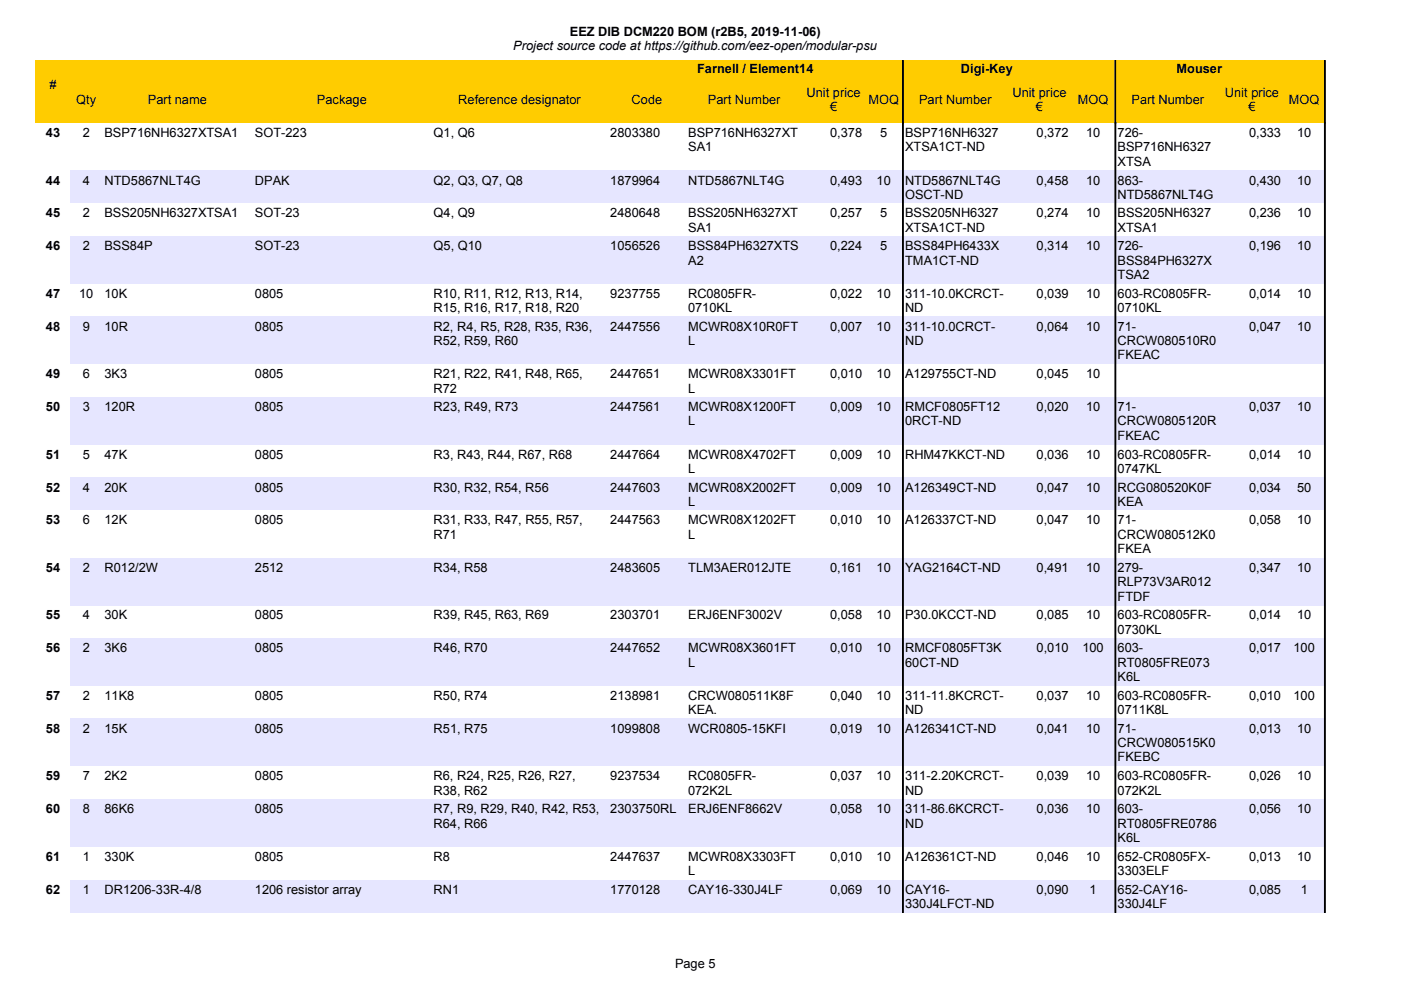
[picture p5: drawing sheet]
<svg xmlns="http://www.w3.org/2000/svg" width="297mm" height="210mm" viewBox="0 0 297 210" stroke-linecap="round" stroke-linejoin="round" font-family="sans-serif">
<defs><g id="words">
<g font-size="2.7">
<text x="108.8" y="10.6">Project source code at https://github.com/eez-open/modular-psu</text>
<text x="120.8" y="7.5">EEZ DIB DCM220 BOM (r2B5, 2019-11-06)</text>
<text x="147.8" y="15.4">Farnell / Element14</text>
<text x="203.7" y="15.4">Digi-Key</text>
<text x="249.4" y="15.4">Mouser</text>
<text x="10.5" y="18.9">#</text>
<text x="16.2" y="22">Qty</text>
<text x="31.4" y="22">Part name</text>
<text x="67.2" y="22">Package</text>
<text x="97.2" y="22">Reference designator</text>
<text x="133.9" y="22">Code</text>
<text x="150.1" y="22">Part Number</text>
<text x="171" y="20.5">Unit price</text>
<text x="176" y="23.5">€</text>
<text x="184.1" y="22">MOQ</text>
<text x="194.9" y="22">Part Number</text>
<text x="214.7" y="20.5">Unit price</text>
<text x="219.6" y="23.5">€</text>
<text x="228.5" y="22">MOQ</text>
<text x="239.9" y="22">Part Number</text>
<text x="259.7" y="20.5">Unit price</text>
<text x="264.7" y="23.5">€</text>
<text x="273.3" y="22">MOQ</text>
<text x="9.7" y="29">43</text>
<text x="17.5" y="29">2</text>
<text x="22.2" y="29">BSP716NH6327XTSA1</text>
<text x="54" y="29">SOT-223</text>
<text x="91.9" y="29">Q1, Q6</text>
<text x="129.4" y="29">2803380</text>
<text x="145.9" y="29">BSP716NH6327XT</text>
<text x="176" y="29">0,378</text>
<text x="186.6" y="29">5</text>
<text x="191.9" y="29">BSP716NH6327</text>
<text x="219.8" y="29">0,372</text>
<text x="230.3" y="29">10</text>
<text x="237" y="29">726-</text>
<text x="264.8" y="29">0,333</text>
<text x="275" y="29">10</text>
<text x="145.9" y="32.1">SA1</text>
<text x="191.9" y="32.1">XTSA1CT-ND</text>
<text x="237" y="32.1">BSP716NH6327</text>
<text x="237" y="35.1">XTSA</text>
<text x="9.7" y="39.1">44</text>
<text x="17.5" y="39.1">4</text>
<text x="22.2" y="39.1">NTD5867NLT4G</text>
<text x="54" y="39.1">DPAK</text>
<text x="91.9" y="39.1">Q2, Q3, Q7, Q8</text>
<text x="129.4" y="39.1">1879964</text>
<text x="145.9" y="39.1">NTD5867NLT4G</text>
<text x="176" y="39.1">0,493</text>
<text x="185.8" y="39.1">10</text>
<text x="191.9" y="39.1">NTD5867NLT4G</text>
<text x="219.8" y="39.1">0,458</text>
<text x="230.3" y="39.1">10</text>
<text x="237" y="39.1">863-</text>
<text x="264.8" y="39.1">0,430</text>
<text x="275" y="39.1">10</text>
<text x="9.7" y="46.1">45</text>
<text x="17.5" y="46.1">2</text>
<text x="22.2" y="46.1">BSS205NH6327XTSA1</text>
<text x="54" y="46.1">SOT-23</text>
<text x="91.9" y="46.1">Q4, Q9</text>
<text x="129.4" y="46.1">2480648</text>
<text x="145.9" y="46.1">BSS205NH6327XT</text>
<text x="176" y="46.1">0,257</text>
<text x="186.6" y="46.1">5</text>
<text x="191.9" y="42.2">OSCT-ND</text>
<text x="191.9" y="46.1">BSS205NH6327</text>
<text x="219.8" y="46.1">0,274</text>
<text x="230.3" y="46.1">10</text>
<text x="237" y="42.2">NTD5867NLT4G</text>
<text x="237" y="46.1">BSS205NH6327</text>
<text x="264.8" y="46.1">0,236</text>
<text x="275" y="46.1">10</text>
<text x="9.7" y="53.1">46</text>
<text x="17.5" y="53.1">2</text>
<text x="22.2" y="53.1">BSS84P</text>
<text x="54" y="53.1">SOT-23</text>
<text x="91.9" y="53.1">Q5, Q10</text>
<text x="129.4" y="53.1">1056526</text>
<text x="145.9" y="49.1">SA1</text>
<text x="145.9" y="53.1">BSS84PH6327XTS</text>
<text x="176" y="53.1">0,224</text>
<text x="186.6" y="53.1">5</text>
<text x="191.9" y="49.1">XTSA1CT-ND</text>
<text x="191.9" y="53.1">BSS84PH6433X</text>
<text x="219.8" y="53.1">0,314</text>
<text x="230.3" y="53.1">10</text>
<text x="237" y="49.1">XTSA1</text>
<text x="237" y="53.1">726-</text>
<text x="264.8" y="53.1">0,196</text>
<text x="275" y="53.1">10</text>
<text x="145.9" y="56.1">A2</text>
<text x="191.9" y="56.1">TMA1CT-ND</text>
<text x="237" y="56.1">BSS84PH6327X</text>
<text x="237" y="59.1">TSA2</text>
<text x="9.7" y="63.1">47</text>
<text x="16.8" y="63.1">10</text>
<text x="22.2" y="63.1">10K</text>
<text x="54" y="63.1">0805</text>
<text x="91.9" y="63.1">R10, R11, R12, R13, R14,</text>
<text x="129.4" y="63.1">9237755</text>
<text x="145.9" y="63.1">RC0805FR-</text>
<text x="176" y="63.1">0,022</text>
<text x="185.8" y="63.1">10</text>
<text x="191.9" y="63.1">311-10.0KCRCT-</text>
<text x="219.8" y="63.1">0,039</text>
<text x="230.3" y="63.1">10</text>
<text x="237" y="63.1">603-RC0805FR-</text>
<text x="264.8" y="63.1">0,014</text>
<text x="275" y="63.1">10</text>
<text x="9.7" y="70.1">48</text>
<text x="17.5" y="70.1">9</text>
<text x="22.2" y="70.1">10R</text>
<text x="54" y="70.1">0805</text>
<text x="91.9" y="66.2">R15, R16, R17, R18, R20</text>
<text x="91.9" y="70.1">R2, R4, R5, R28, R35, R36,</text>
<text x="129.4" y="70.1">2447556</text>
<text x="145.9" y="66.2">0710KL</text>
<text x="145.9" y="70.1">MCWR08X10R0FT</text>
<text x="176" y="70.1">0,007</text>
<text x="185.8" y="70.1">10</text>
<text x="191.9" y="66.2">ND</text>
<text x="191.9" y="70.1">311-10.0CRCT-</text>
<text x="219.8" y="70.1">0,064</text>
<text x="230.3" y="70.1">10</text>
<text x="237" y="66.2">0710KL</text>
<text x="237" y="70.1">71-</text>
<text x="264.8" y="70.1">0,047</text>
<text x="275" y="70.1">10</text>
<text x="91.9" y="73.1">R52, R59, R60</text>
<text x="145.9" y="73.1">L</text>
<text x="191.9" y="73.1">ND</text>
<text x="237" y="73.1">CRCW080510R0</text>
<text x="237" y="76.2">FKEAC</text>
<text x="9.7" y="80.2">49</text>
<text x="17.5" y="80.2">6</text>
<text x="22.2" y="80.2">3K3</text>
<text x="54" y="80.2">0805</text>
<text x="91.9" y="80.2">R21, R22, R41, R48, R65,</text>
<text x="91.9" y="83.2">R72</text>
<text x="129.4" y="80.2">2447651</text>
<text x="145.9" y="80.2">MCWR08X3301FT</text>
<text x="145.9" y="83.2">L</text>
<text x="176" y="80.2">0,010</text>
<text x="185.8" y="80.2">10</text>
<text x="191.9" y="80.2">A129755CT-ND</text>
<text x="219.8" y="80.2">0,045</text>
<text x="230.3" y="80.2">10</text>
<text x="9.7" y="87.2">50</text>
<text x="17.5" y="87.2">3</text>
<text x="22.2" y="87.2">120R</text>
<text x="54" y="87.2">0805</text>
<text x="91.9" y="87.2">R23, R49, R73</text>
<text x="129.4" y="87.2">2447561</text>
<text x="145.9" y="87.2">MCWR08X1200FT</text>
<text x="176" y="87.2">0,009</text>
<text x="185.8" y="87.2">10</text>
<text x="191.9" y="87.2">RMCF0805FT12</text>
<text x="219.8" y="87.2">0,020</text>
<text x="230.3" y="87.2">10</text>
<text x="237" y="87.2">71-</text>
<text x="264.8" y="87.2">0,037</text>
<text x="275" y="87.2">10</text>
<text x="145.9" y="90.2">L</text>
<text x="191.9" y="90.2">0RCT-ND</text>
<text x="237" y="90.2">CRCW0805120R</text>
<text x="237" y="93.2">FKEAC</text>
<text x="9.7" y="97.2">51</text>
<text x="17.5" y="97.2">5</text>
<text x="22.2" y="97.2">47K</text>
<text x="54" y="97.2">0805</text>
<text x="91.9" y="97.2">R3, R43, R44, R67, R68</text>
<text x="129.4" y="97.2">2447664</text>
<text x="145.9" y="97.2">MCWR08X4702FT</text>
<text x="145.9" y="100.3">L</text>
<text x="176" y="97.2">0,009</text>
<text x="185.8" y="97.2">10</text>
<text x="191.9" y="97.2">RHM47KKCT-ND</text>
<text x="219.8" y="97.2">0,036</text>
<text x="230.3" y="97.2">10</text>
<text x="237" y="97.2">603-RC0805FR-</text>
<text x="237" y="100.3">0747KL</text>
<text x="264.8" y="97.2">0,014</text>
<text x="275" y="97.2">10</text>
<text x="9.7" y="104.2">52</text>
<text x="17.5" y="104.2">4</text>
<text x="22.2" y="104.2">20K</text>
<text x="54" y="104.2">0805</text>
<text x="91.9" y="104.2">R30, R32, R54, R56</text>
<text x="129.4" y="104.2">2447603</text>
<text x="145.9" y="104.2">MCWR08X2002FT</text>
<text x="145.9" y="107.2">L</text>
<text x="176" y="104.2">0,009</text>
<text x="185.8" y="104.2">10</text>
<text x="191.9" y="104.2">A126349CT-ND</text>
<text x="219.8" y="104.2">0,047</text>
<text x="230.3" y="104.2">10</text>
<text x="237" y="104.2">RCG080520K0F</text>
<text x="237" y="107.2">KEA</text>
<text x="264.8" y="104.2">0,034</text>
<text x="275" y="104.2">50</text>
<text x="9.7" y="111.2">53</text>
<text x="17.5" y="111.2">6</text>
<text x="22.2" y="111.2">12K</text>
<text x="54" y="111.2">0805</text>
<text x="91.9" y="111.2">R31, R33, R47, R55, R57,</text>
<text x="129.4" y="111.2">2447563</text>
<text x="145.9" y="111.2">MCWR08X1202FT</text>
<text x="176" y="111.2">0,010</text>
<text x="185.8" y="111.2">10</text>
<text x="191.9" y="111.2">A126337CT-ND</text>
<text x="219.8" y="111.2">0,047</text>
<text x="230.3" y="111.2">10</text>
<text x="237" y="111.2">71-</text>
<text x="264.8" y="111.2">0,058</text>
<text x="275" y="111.2">10</text>
<text x="91.9" y="114.2">R71</text>
<text x="145.9" y="114.2">L</text>
<text x="237" y="114.2">CRCW080512K0</text>
<text x="237" y="117.3">FKEA</text>
<text x="9.7" y="121.2">54</text>
<text x="17.5" y="121.2">2</text>
<text x="22.2" y="121.2">R012/2W</text>
<text x="54" y="121.2">2512</text>
<text x="91.9" y="121.2">R34, R58</text>
<text x="129.4" y="121.2">2483605</text>
<text x="145.9" y="121.2">TLM3AER012JTE</text>
<text x="176" y="121.2">0,161</text>
<text x="185.8" y="121.2">10</text>
<text x="191.9" y="121.2">YAG2164CT-ND</text>
<text x="219.8" y="121.2">0,491</text>
<text x="230.3" y="121.2">10</text>
<text x="237" y="121.2">279-</text>
<text x="237" y="124.3">RLP73V3AR012</text>
<text x="264.8" y="121.2">0,347</text>
<text x="275" y="121.2">10</text>
<text x="9.7" y="131.3">55</text>
<text x="17.5" y="131.3">4</text>
<text x="22.2" y="131.3">30K</text>
<text x="54" y="131.3">0805</text>
<text x="91.9" y="131.3">R39, R45, R63, R69</text>
<text x="129.4" y="131.3">2303701</text>
<text x="145.9" y="131.3">ERJ6ENF3002V</text>
<text x="176" y="131.3">0,058</text>
<text x="185.8" y="131.3">10</text>
<text x="191.9" y="131.3">P30.0KCCT-ND</text>
<text x="219.8" y="131.3">0,085</text>
<text x="230.3" y="131.3">10</text>
<text x="237" y="127.4">FTDF</text>
<text x="237" y="131.3">603-RC0805FR-</text>
<text x="264.8" y="131.3">0,014</text>
<text x="275" y="131.3">10</text>
<text x="237" y="134.4">0730KL</text>
<text x="9.7" y="138.3">56</text>
<text x="17.5" y="138.3">2</text>
<text x="22.2" y="138.3">3K6</text>
<text x="54" y="138.3">0805</text>
<text x="91.9" y="138.3">R46, R70</text>
<text x="129.4" y="138.3">2447652</text>
<text x="145.9" y="138.3">MCWR08X3601FT</text>
<text x="145.9" y="141.4">L</text>
<text x="176" y="138.3">0,010</text>
<text x="185.8" y="138.3">10</text>
<text x="191.9" y="138.3">RMCF0805FT3K</text>
<text x="191.9" y="141.4">60CT-ND</text>
<text x="219.8" y="138.3">0,010</text>
<text x="229.5" y="138.3">100</text>
<text x="237" y="138.3">603-</text>
<text x="237" y="141.4">RT0805FRE073</text>
<text x="264.8" y="138.3">0,017</text>
<text x="274.2" y="138.3">100</text>
<text x="9.7" y="148.4">57</text>
<text x="17.5" y="148.4">2</text>
<text x="22.2" y="148.4">11K8</text>
<text x="54" y="148.4">0805</text>
<text x="91.9" y="148.4">R50, R74</text>
<text x="129.4" y="148.4">2138981</text>
<text x="145.9" y="148.4">CRCW080511K8F</text>
<text x="176" y="148.4">0,040</text>
<text x="185.8" y="148.4">10</text>
<text x="191.9" y="148.4">311-11.8KCRCT-</text>
<text x="219.8" y="148.4">0,037</text>
<text x="230.3" y="148.4">10</text>
<text x="237" y="144.4">K6L</text>
<text x="237" y="148.4">603-RC0805FR-</text>
<text x="264.8" y="148.4">0,010</text>
<text x="274.2" y="148.4">100</text>
<text x="9.7" y="155.4">58</text>
<text x="17.5" y="155.4">2</text>
<text x="22.2" y="155.4">15K</text>
<text x="54" y="155.4">0805</text>
<text x="91.9" y="155.4">R51, R75</text>
<text x="129.4" y="155.4">1099808</text>
<text x="145.9" y="155.4">WCR0805-15KFI</text>
<text x="145.9" y="151.4">KEA.</text>
<text x="176" y="155.4">0,019</text>
<text x="185.8" y="155.4">10</text>
<text x="191.9" y="155.4">A126341CT-ND</text>
<text x="191.9" y="151.4">ND</text>
<text x="219.8" y="155.4">0,041</text>
<text x="230.3" y="155.4">10</text>
<text x="237" y="151.4">0711K8L</text>
<text x="237" y="155.4">71-</text>
<text x="264.8" y="155.4">0,013</text>
<text x="275" y="155.4">10</text>
<text x="237" y="158.4">CRCW080515K0</text>
<text x="237" y="161.4">FKEBC</text>
<text x="9.7" y="165.5">59</text>
<text x="17.5" y="165.5">7</text>
<text x="22.2" y="165.5">2K2</text>
<text x="54" y="165.5">0805</text>
<text x="91.9" y="165.5">R6, R24, R25, R26, R27,</text>
<text x="129.4" y="165.5">9237534</text>
<text x="145.9" y="165.5">RC0805FR-</text>
<text x="176" y="165.5">0,037</text>
<text x="185.8" y="165.5">10</text>
<text x="191.9" y="165.5">311-2.20KCRCT-</text>
<text x="219.8" y="165.5">0,039</text>
<text x="230.3" y="165.5">10</text>
<text x="237" y="165.5">603-RC0805FR-</text>
<text x="264.8" y="165.5">0,026</text>
<text x="275" y="165.5">10</text>
<text x="9.7" y="172.4">60</text>
<text x="17.5" y="172.4">8</text>
<text x="22.2" y="172.4">86K6</text>
<text x="54" y="172.4">0805</text>
<text x="91.9" y="168.5">R38, R62</text>
<text x="91.9" y="172.4">R7, R9, R29, R40, R42, R53,</text>
<text x="129.4" y="172.4">2303750RL</text>
<text x="145.9" y="172.4">ERJ6ENF8662V</text>
<text x="145.9" y="168.5">072K2L</text>
<text x="176" y="172.4">0,058</text>
<text x="185.8" y="172.4">10</text>
<text x="191.9" y="168.5">ND</text>
<text x="191.9" y="172.4">311-86.6KCRCT-</text>
<text x="219.8" y="172.4">0,036</text>
<text x="230.3" y="172.4">10</text>
<text x="237" y="168.5">072K2L</text>
<text x="237" y="172.4">603-</text>
<text x="264.8" y="172.4">0,056</text>
<text x="275" y="172.4">10</text>
<text x="91.9" y="175.5">R64, R66</text>
<text x="191.9" y="175.5">ND</text>
<text x="237" y="175.5">RT0805FRE0786</text>
<text x="237" y="178.5">K6L</text>
<text x="9.7" y="182.5">61</text>
<text x="17.5" y="182.5">1</text>
<text x="22.2" y="182.5">330K</text>
<text x="54" y="182.5">0805</text>
<text x="91.9" y="182.5">R8</text>
<text x="129.4" y="182.5">2447637</text>
<text x="145.9" y="182.5">MCWR08X3303FT</text>
<text x="145.9" y="185.5">L</text>
<text x="176" y="182.5">0,010</text>
<text x="185.8" y="182.5">10</text>
<text x="191.9" y="182.5">A126361CT-ND</text>
<text x="219.8" y="182.5">0,046</text>
<text x="230.3" y="182.5">10</text>
<text x="237" y="182.5">652-CR0805FX-</text>
<text x="237" y="185.5">3303ELF</text>
<text x="264.8" y="182.5">0,013</text>
<text x="275" y="182.5">10</text>
<text x="9.7" y="189.5">62</text>
<text x="17.5" y="189.5">1</text>
<text x="22.2" y="189.5">DR1206-33R-4/8</text>
<text x="54" y="189.5">1206 resistor array</text>
<text x="91.9" y="189.5">RN1</text>
<text x="129.4" y="189.5">1770128</text>
<text x="145.9" y="189.5">CAY16-330J4LF</text>
<text x="176" y="189.5">0,069</text>
<text x="185.8" y="189.5">10</text>
<text x="191.9" y="189.5">CAY16-</text>
<text x="219.8" y="189.5">0,090</text>
<text x="231" y="189.5">1</text>
<text x="237" y="189.5">652-CAY16-</text>
<text x="264.8" y="189.5">0,085</text>
<text x="275.8" y="189.5">1</text>
<text x="191.9" y="192.5">330J4LFCT-ND</text>
<text x="237" y="192.5">330J4LF</text>
<text x="143.1" y="205.3">Page 5</text>
</g>
</g></defs>
<path d="M7.6 12.8h273.3v13.2h-273.3z" fill-rule="evenodd" fill="#fc0"/>
<g fill="#000" stroke="#000" stroke-width=".21">
<path d="M191.3 12.8h.2v13.3h-.2z" fill-rule="evenodd"/>
<path d="M236.4 12.8h.2v13.3h-.2z" fill-rule="evenodd"/>
<path d="M280.8 12.8h.2v13.3h-.2z" fill-rule="evenodd"/>
</g>
<g fill="#e6e6ff">
<path d="M14.9 36.2h266v6.9h-266z" fill-rule="evenodd"/>
<path d="M14.9 50.1h266v10h-266z" fill-rule="evenodd"/>
<path d="M14.9 67.1h266v10.1h-266z" fill-rule="evenodd"/>
<path d="M14.9 84.2h266v10.1h-266z" fill-rule="evenodd"/>
<path d="M14.9 101.2h266v7h-266z" fill-rule="evenodd"/>
<path d="M14.9 118.3h266v10h-266z" fill-rule="evenodd"/>
<path d="M14.9 135.4h266v10h-266z" fill-rule="evenodd"/>
<path d="M14.9 152.4h266v10.1h-266z" fill-rule="evenodd"/>
<path d="M14.9 169.4h266v10.1h-266z" fill-rule="evenodd"/>
<path d="M14.9 186.5h266v7h-266z" fill-rule="evenodd"/>
</g>
<g fill="#000" stroke="#000" stroke-width=".21">
<path d="M191.3 26.1h.2v167.4h-.2z" fill-rule="evenodd"/>
<path d="M236.4 26.1h.2v167.4h-.2z" fill-rule="evenodd"/>
<path d="M280.8 26.1h.2v167.4h-.2z" fill-rule="evenodd"/>
</g>
<use href="#words"/>
</svg>
